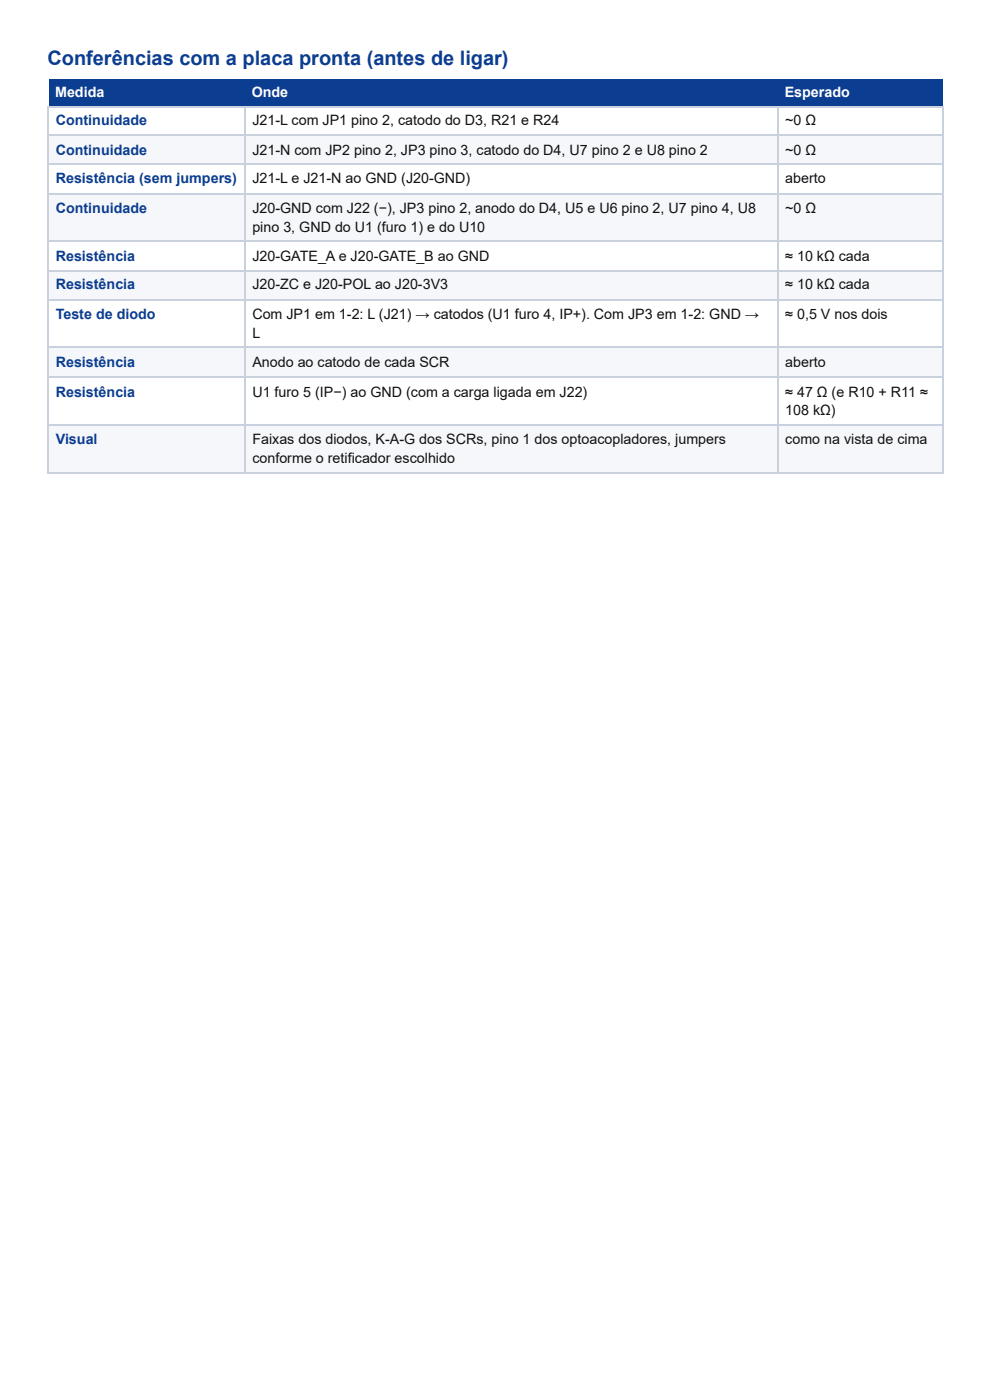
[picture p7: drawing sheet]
<svg xmlns="http://www.w3.org/2000/svg" width="210mm" height="297mm" viewBox="0 0 210 297" stroke-linecap="round" stroke-linejoin="round" font-family="sans-serif">
<defs><g id="words">
<text font-size="4.2" fill="#0b3d91" x="10.1" y="13.8">Conferências com a placa pronta (antes de ligar)</text>
<g font-size="3" fill="#fff">
<text x="11.7" y="20.6">Medida</text>
<text x="53.4" y="20.6">Onde</text>
<text x="166.4" y="20.6">Esperado</text>
</g>
<g font-size="3" fill="#0b3d91">
<text x="11.8" y="26.5">Continuidade</text>
<text x="11.8" y="32.8">Continuidade</text>
<text x="11.8" y="38.9">Resistência (sem jumpers)</text>
<text x="11.8" y="45.2">Continuidade</text>
<text x="11.8" y="55.3">Resistência</text>
<text x="11.8" y="61.4">Resistência</text>
<text x="11.8" y="67.7">Teste de diodo</text>
<text x="11.8" y="77.8">Resistência</text>
<text x="11.8" y="84.1">Resistência</text>
<text x="11.8" y="94.2">Visual</text>
</g>
<g font-size="3" fill="#111">
<text x="53.5" y="26.5">J21-L com JP1 pino 2, catodo do D3, R21 e R24</text>
<text x="166.5" y="26.5">~0 Ω</text>
<text x="53.5" y="32.8">J21-N com JP2 pino 2, JP3 pino 3, catodo do D4, U7 pino 2 e U8 pino 2</text>
<text x="166.5" y="32.8">~0 Ω</text>
<text x="53.5" y="38.9">J21-L e J21-N ao GND (J20-GND)</text>
<text x="166.5" y="38.9">aberto</text>
<text x="53.5" y="45.2">J20-GND com J22 (−), JP3 pino 2, anodo do D4, U5 e U6 pino 2, U7 pino 4, U8</text>
<text x="166.5" y="45.2">~0 Ω</text>
<text x="53.5" y="49.2">pino 3, GND do U1 (furo 1) e do U10</text>
<text x="53.5" y="55.3">J20-GATE_A e J20-GATE_B ao GND</text>
<text x="166.5" y="55.3">≈ 10 kΩ cada</text>
<text x="53.5" y="61.4">J20-ZC e J20-POL ao J20-3V3</text>
<text x="166.5" y="61.4">≈ 10 kΩ cada</text>
<text x="53.5" y="67.7">Com JP1 em 1-2: L (J21) → catodos (U1 furo 4, IP+). Com JP3 em 1-2: GND →</text>
<text x="53.5" y="71.7">L</text>
<text x="166.5" y="67.7">≈ 0,5 V nos dois</text>
<text x="53.5" y="77.8">Anodo ao catodo de cada SCR</text>
<text x="166.5" y="77.8">aberto</text>
<text x="53.5" y="84.1">U1 furo 5 (IP−) ao GND (com a carga ligada em J22)</text>
<text x="166.5" y="84.1">≈ 47 Ω (e R10 + R11 ≈</text>
<text x="166.5" y="88.1">108 kΩ)</text>
<text x="53.5" y="94.2">Faixas dos diodos, K-A-G dos SCRs, pino 1 dos optoacopladores, jumpers</text>
<text x="166.5" y="94.2">como na vista de cima</text>
<text x="53.5" y="98.2">conforme o retificador escolhido</text>
</g>
</g></defs>
<g fill="#0b3d91">
<path d="M10.3 16.9h41.6v5.6h-41.6z"/>
<path d="M51.9 16.9h112.9v5.6h-112.9z"/>
<path d="M164.8 16.9h35.2v5.6h-35.2z"/>
</g>
<g fill="#f5f7fb">
<path d="M10.3 28.8h41.6v6.1h-41.6z"/>
<path d="M51.9 28.8h112.9v6.1h-112.9z"/>
<path d="M164.8 28.8h35.2v6.1h-35.2z"/>
<path d="M10.3 41h41.6v10.3h-41.6z"/>
<path d="M51.9 41h112.9v10.3h-112.9z"/>
<path d="M164.8 41h35.2v10.3h-35.2z"/>
<path d="M10.3 57.4h41.6v6.4h-41.6z"/>
<path d="M51.9 57.4h112.9v6.4h-112.9z"/>
<path d="M164.8 57.4h35.2v6.4h-35.2z"/>
<path d="M10.3 73.8h41.6v6.1h-41.6z"/>
<path d="M51.9 73.8h112.9v6.1h-112.9z"/>
<path d="M164.8 73.8h35.2v6.1h-35.2z"/>
<path d="M10.3 90.2h41.6v10.1h-41.6z"/>
<path d="M51.9 90.2h112.9v10.1h-112.9z"/>
<path d="M164.8 90.2h35.2v10.1h-35.2z"/>
</g>
<g fill="none" stroke="#c9d1de" stroke-width=".26">
<path d="M10.1 22.6h189.9M10.1 28.7h189.9M10.1 34.8h189.9M10.2 22.5v78M52 22.5v78M165 22.5v78M199.9 22.5v78M10.1 41.1h189.9M10.1 51.2h189.9M10.1 57.5h189.9M10.1 63.6h189.9M10.1 73.7h189.9"/>
<path d="M10.1 80h189.9M10.1 90.1h189.9M10.1 100.4h189.9"/>
</g>
<use href="#words"/>
</svg>
